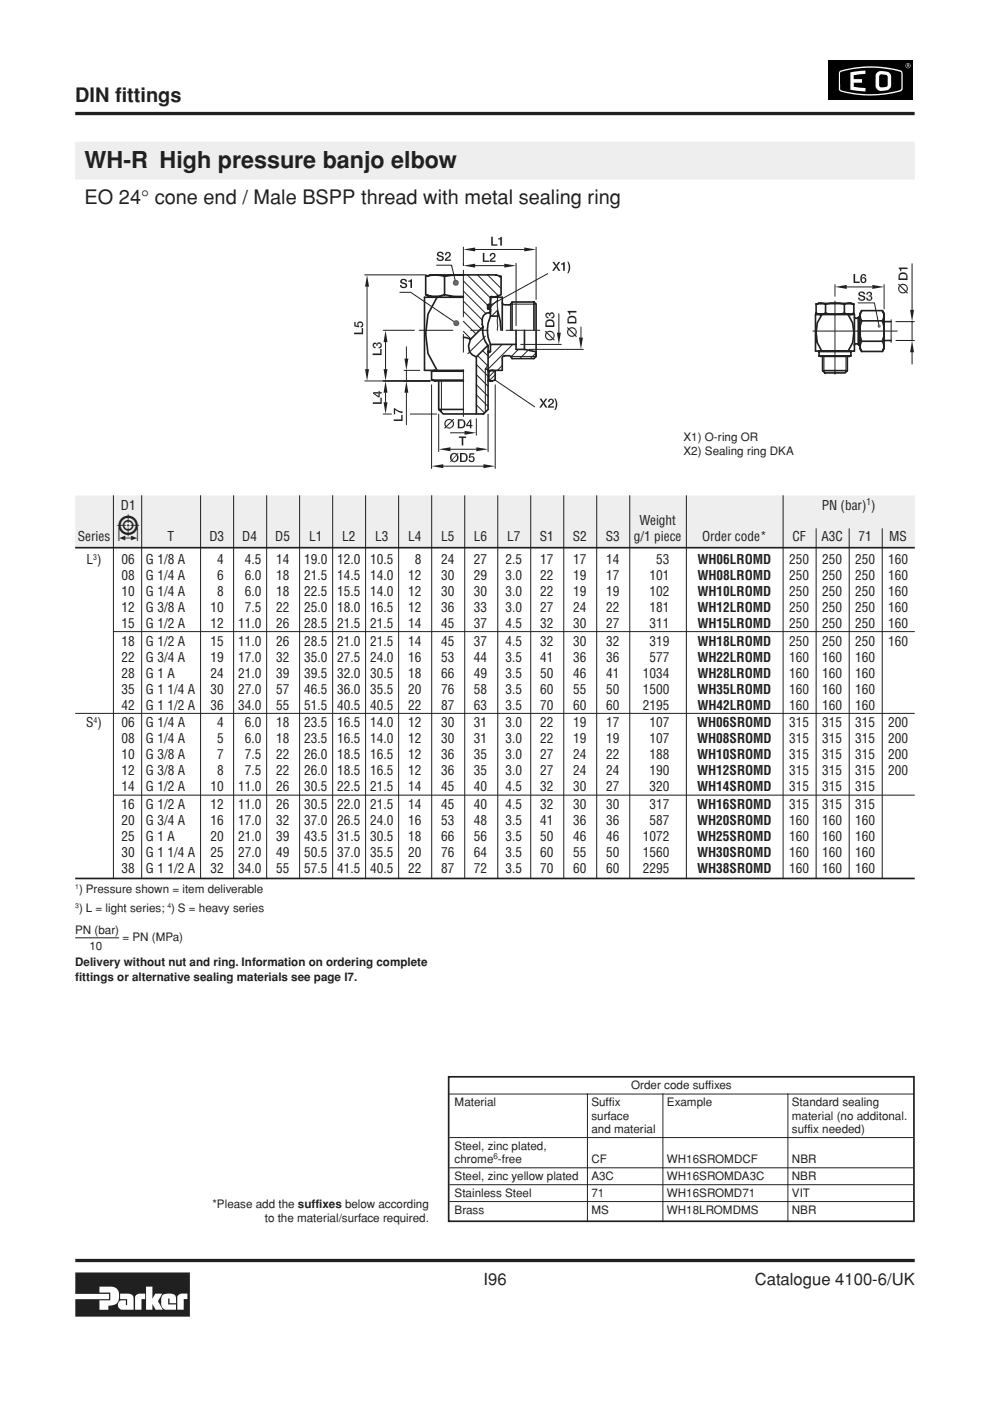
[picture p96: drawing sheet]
<svg xmlns="http://www.w3.org/2000/svg" width="210mm" height="297mm" viewBox="0 0 210 297" stroke-linecap="round" stroke-linejoin="round" font-family="sans-serif">
<defs><g id="words">
<text font-size="7.1" fill="#231f20" x="24.8" y="114.8">5</text>
<text font-size="4.9" fill="#231f20" x="17.9" y="35.6">WH-R High pressure banjo elbow</text>
<g font-size="4.2" fill="#231f20">
<text x="15.9" y="21.6">DIN fittings</text>
<text x="17.9" y="43.3">EO 24° cone end / Male BSPP thread with metal sealing ring</text>
</g>
<g font-size="3.5" fill="#231f20">
<text x="102.5" y="272.4">I96</text>
<text x="160" y="272.4">Catalogue 4100-6/UK</text>
</g>
<g font-size="2.8" fill="#231f20">
<text x="25.6" y="108">D1</text>
<text x="135.6" y="111.4">Weight</text>
<text x="174.2" y="108">PN (bar) )</text>
<text x="16.5" y="114.8">Series</text>
<text x="18.4" y="119.6">L )</text>
<text x="25.8" y="119.6">06</text>
<text x="30.9" y="119.6">G 1/8 A</text>
<text x="35.5" y="114.8">T</text>
<text x="44.4" y="114.8">D3</text>
<text x="46" y="119.6">4</text>
<text x="51.4" y="114.8">D4</text>
<text x="51.9" y="119.6">4.5</text>
<text x="58.4" y="114.8">D5</text>
<text x="58.5" y="119.6">14</text>
<text x="64.5" y="119.6">19.0</text>
<text x="65.5" y="114.8">L1</text>
<text x="71.5" y="119.6">12.0</text>
<text x="72.5" y="114.8">L2</text>
<text x="78.5" y="119.6">10.5</text>
<text x="79.5" y="114.8">L3</text>
<text x="86.5" y="114.8">L4</text>
<text x="88" y="119.6">8</text>
<text x="93.5" y="119.6">24</text>
<text x="93.5" y="114.8">L5</text>
<text x="100.4" y="119.6">27</text>
<text x="100.4" y="114.8">L6</text>
<text x="107.2" y="119.6">2.5</text>
<text x="107.5" y="114.8">L7</text>
<text x="114.5" y="114.8">S1</text>
<text x="114.5" y="119.6">17</text>
<text x="121.4" y="114.8">S2</text>
<text x="121.5" y="119.6">17</text>
<text x="128.4" y="114.8">S3</text>
<text x="128.5" y="119.6">14</text>
<text x="134.4" y="114.8">g/1 piece</text>
<text x="139.1" y="119.6">53</text>
<text x="147.9" y="119.6">WH06LROMD</text>
<text x="148.8" y="114.8">Order code*</text>
<text x="167.3" y="119.6">250</text>
<text x="168" y="114.8">CF</text>
<text x="174.2" y="114.8">A3C</text>
<text x="174.3" y="119.6">250</text>
<text x="181.3" y="119.6">250</text>
<text x="182" y="114.8">71</text>
<text x="188.3" y="119.6">160</text>
<text x="188.6" y="114.8">MS</text>
<text x="25.8" y="123">08</text>
<text x="30.9" y="123">G 1/4 A</text>
<text x="46" y="123">6</text>
<text x="51.9" y="123">6.0</text>
<text x="58.5" y="123">18</text>
<text x="64.5" y="123">21.5</text>
<text x="71.5" y="123">14.5</text>
<text x="78.5" y="123">14.0</text>
<text x="86.5" y="123">12</text>
<text x="93.5" y="123">30</text>
<text x="100.4" y="123">29</text>
<text x="107.2" y="123">3.0</text>
<text x="114.5" y="123">22</text>
<text x="121.5" y="123">19</text>
<text x="128.5" y="123">17</text>
<text x="137.7" y="123">101</text>
<text x="147.9" y="123">WH08LROMD</text>
<text x="167.3" y="123">250</text>
<text x="174.3" y="123">250</text>
<text x="181.3" y="123">250</text>
<text x="188.3" y="123">160</text>
<text x="25.8" y="126.3">10</text>
<text x="25.8" y="129.7">12</text>
<text x="30.9" y="126.3">G 1/4 A</text>
<text x="30.9" y="129.7">G 3/8 A</text>
<text x="44.6" y="129.7">10</text>
<text x="46" y="126.3">8</text>
<text x="51.9" y="126.3">6.0</text>
<text x="51.9" y="129.7">7.5</text>
<text x="58.5" y="126.3">18</text>
<text x="58.5" y="129.7">22</text>
<text x="64.5" y="126.3">22.5</text>
<text x="64.5" y="129.7">25.0</text>
<text x="71.5" y="126.3">15.5</text>
<text x="71.5" y="129.7">18.0</text>
<text x="78.5" y="126.3">14.0</text>
<text x="78.5" y="129.7">16.5</text>
<text x="86.5" y="126.3">12</text>
<text x="86.5" y="129.7">12</text>
<text x="93.5" y="126.3">30</text>
<text x="93.5" y="129.7">36</text>
<text x="100.4" y="126.3">30</text>
<text x="100.4" y="129.7">33</text>
<text x="107.2" y="126.3">3.0</text>
<text x="107.2" y="129.7">3.0</text>
<text x="114.5" y="126.3">22</text>
<text x="114.5" y="129.7">27</text>
<text x="121.5" y="126.3">19</text>
<text x="121.5" y="129.7">24</text>
<text x="128.5" y="126.3">19</text>
<text x="128.5" y="129.7">22</text>
<text x="137.7" y="126.3">102</text>
<text x="137.7" y="129.7">181</text>
<text x="147.9" y="126.3">WH10LROMD</text>
<text x="147.9" y="129.7">WH12LROMD</text>
<text x="167.3" y="126.3">250</text>
<text x="167.3" y="129.7">250</text>
<text x="174.3" y="126.3">250</text>
<text x="174.3" y="129.7">250</text>
<text x="181.3" y="126.3">250</text>
<text x="181.3" y="129.7">250</text>
<text x="188.3" y="126.3">160</text>
<text x="188.3" y="129.7">160</text>
<text x="25.8" y="133.1">15</text>
<text x="25.8" y="136.9">18</text>
<text x="30.9" y="133.1">G 1/2 A</text>
<text x="30.9" y="136.9">G 1/2 A</text>
<text x="44.6" y="133.1">12</text>
<text x="44.6" y="136.9">15</text>
<text x="50.5" y="133.1">11.0</text>
<text x="50.5" y="136.9">11.0</text>
<text x="58.5" y="133.1">26</text>
<text x="58.5" y="136.9">26</text>
<text x="64.5" y="133.1">28.5</text>
<text x="64.5" y="136.9">28.5</text>
<text x="71.5" y="133.1">21.5</text>
<text x="71.5" y="136.9">21.0</text>
<text x="78.5" y="133.1">21.5</text>
<text x="78.5" y="136.9">21.5</text>
<text x="86.5" y="133.1">14</text>
<text x="86.5" y="136.9">14</text>
<text x="93.5" y="133.1">45</text>
<text x="93.5" y="136.9">45</text>
<text x="100.4" y="133.1">37</text>
<text x="100.4" y="136.9">37</text>
<text x="107.2" y="133.1">4.5</text>
<text x="107.2" y="136.9">4.5</text>
<text x="114.5" y="133.1">32</text>
<text x="114.5" y="136.9">32</text>
<text x="121.5" y="133.1">30</text>
<text x="121.5" y="136.9">30</text>
<text x="128.5" y="133.1">27</text>
<text x="128.5" y="136.9">32</text>
<text x="137.7" y="133.1">311</text>
<text x="137.7" y="136.9">319</text>
<text x="147.9" y="133.1">WH15LROMD</text>
<text x="147.9" y="136.9">WH18LROMD</text>
<text x="167.3" y="133.1">250</text>
<text x="167.3" y="136.9">250</text>
<text x="174.3" y="133.1">250</text>
<text x="174.3" y="136.9">250</text>
<text x="181.3" y="133.1">250</text>
<text x="181.3" y="136.9">250</text>
<text x="188.3" y="133.1">160</text>
<text x="188.3" y="136.9">160</text>
<text x="25.8" y="140.3">22</text>
<text x="25.8" y="143.7">28</text>
<text x="30.9" y="140.3">G 3/4 A</text>
<text x="30.9" y="143.7">G 1 A</text>
<text x="44.6" y="140.3">19</text>
<text x="44.6" y="143.7">24</text>
<text x="50.5" y="140.3">17.0</text>
<text x="50.5" y="143.7">21.0</text>
<text x="58.5" y="140.3">32</text>
<text x="58.5" y="143.7">39</text>
<text x="64.5" y="140.3">35.0</text>
<text x="64.5" y="143.7">39.5</text>
<text x="71.5" y="140.3">27.5</text>
<text x="71.5" y="143.7">32.0</text>
<text x="78.5" y="140.3">24.0</text>
<text x="78.5" y="143.7">30.5</text>
<text x="86.5" y="140.3">16</text>
<text x="86.5" y="143.7">18</text>
<text x="93.5" y="140.3">53</text>
<text x="93.5" y="143.7">66</text>
<text x="100.4" y="140.3">44</text>
<text x="100.4" y="143.7">49</text>
<text x="107.2" y="140.3">3.5</text>
<text x="107.2" y="143.7">3.5</text>
<text x="114.5" y="140.3">41</text>
<text x="114.5" y="143.7">50</text>
<text x="121.5" y="140.3">36</text>
<text x="121.5" y="143.7">46</text>
<text x="128.5" y="140.3">36</text>
<text x="128.5" y="143.7">41</text>
<text x="136.3" y="143.7">1034</text>
<text x="137.7" y="140.3">577</text>
<text x="147.9" y="140.3">WH22LROMD</text>
<text x="147.9" y="143.7">WH28LROMD</text>
<text x="167.3" y="140.3">160</text>
<text x="167.3" y="143.7">160</text>
<text x="174.3" y="140.3">160</text>
<text x="174.3" y="143.7">160</text>
<text x="181.3" y="140.3">160</text>
<text x="181.3" y="143.7">160</text>
<text x="25.8" y="147.1">35</text>
<text x="30.9" y="147.1">G 1 1/4 A</text>
<text x="44.6" y="147.1">30</text>
<text x="50.5" y="147.1">27.0</text>
<text x="58.5" y="147.1">57</text>
<text x="64.5" y="147.1">46.5</text>
<text x="71.5" y="147.1">36.0</text>
<text x="78.5" y="147.1">35.5</text>
<text x="86.5" y="147.1">20</text>
<text x="93.5" y="147.1">76</text>
<text x="100.4" y="147.1">58</text>
<text x="107.2" y="147.1">3.5</text>
<text x="114.5" y="147.1">60</text>
<text x="121.5" y="147.1">55</text>
<text x="128.5" y="147.1">50</text>
<text x="136.3" y="147.1">1500</text>
<text x="147.9" y="147.1">WH35LROMD</text>
<text x="167.3" y="147.1">160</text>
<text x="174.3" y="147.1">160</text>
<text x="181.3" y="147.1">160</text>
<text x="18.3" y="154.2">S )</text>
<text x="25.8" y="150.4">42</text>
<text x="25.8" y="154.2">06</text>
<text x="30.9" y="150.4">G 1 1/2 A</text>
<text x="30.9" y="154.2">G 1/4 A</text>
<text x="44.6" y="150.4">36</text>
<text x="46" y="154.2">4</text>
<text x="50.5" y="150.4">34.0</text>
<text x="51.9" y="154.2">6.0</text>
<text x="58.5" y="154.2">18</text>
<text x="58.5" y="150.4">55</text>
<text x="64.5" y="154.2">23.5</text>
<text x="64.5" y="150.4">51.5</text>
<text x="71.5" y="154.2">16.5</text>
<text x="71.5" y="150.4">40.5</text>
<text x="78.5" y="154.2">14.0</text>
<text x="78.5" y="150.4">40.5</text>
<text x="86.5" y="154.2">12</text>
<text x="86.5" y="150.4">22</text>
<text x="93.5" y="154.2">30</text>
<text x="93.5" y="150.4">87</text>
<text x="100.4" y="154.2">31</text>
<text x="100.4" y="150.4">63</text>
<text x="107.2" y="154.2">3.0</text>
<text x="107.2" y="150.4">3.5</text>
<text x="114.5" y="154.2">22</text>
<text x="114.5" y="150.4">70</text>
<text x="121.5" y="154.2">19</text>
<text x="121.5" y="150.4">60</text>
<text x="128.5" y="154.2">17</text>
<text x="128.5" y="150.4">60</text>
<text x="136.3" y="150.4">2195</text>
<text x="137.7" y="154.2">107</text>
<text x="147.8" y="154.2">WH06SROMD</text>
<text x="147.9" y="150.4">WH42LROMD</text>
<text x="167.3" y="150.4">160</text>
<text x="167.3" y="154.2">315</text>
<text x="174.3" y="150.4">160</text>
<text x="174.3" y="154.2">315</text>
<text x="181.3" y="150.4">160</text>
<text x="181.3" y="154.2">315</text>
<text x="188.3" y="154.2">200</text>
<text x="25.8" y="157.6">08</text>
<text x="25.8" y="161">10</text>
<text x="30.9" y="157.6">G 1/4 A</text>
<text x="30.9" y="161">G 3/8 A</text>
<text x="46" y="157.6">5</text>
<text x="46" y="161">7</text>
<text x="51.9" y="157.6">6.0</text>
<text x="51.9" y="161">7.5</text>
<text x="58.5" y="157.6">18</text>
<text x="58.5" y="161">22</text>
<text x="64.5" y="157.6">23.5</text>
<text x="64.5" y="161">26.0</text>
<text x="71.5" y="157.6">16.5</text>
<text x="71.5" y="161">18.5</text>
<text x="78.5" y="157.6">14.0</text>
<text x="78.5" y="161">16.5</text>
<text x="86.5" y="157.6">12</text>
<text x="86.5" y="161">12</text>
<text x="93.5" y="157.6">30</text>
<text x="93.5" y="161">36</text>
<text x="100.4" y="157.6">31</text>
<text x="100.4" y="161">35</text>
<text x="107.2" y="157.6">3.0</text>
<text x="107.2" y="161">3.0</text>
<text x="114.5" y="157.6">22</text>
<text x="114.5" y="161">27</text>
<text x="121.5" y="157.6">19</text>
<text x="121.5" y="161">24</text>
<text x="128.5" y="157.6">19</text>
<text x="128.5" y="161">22</text>
<text x="137.7" y="157.6">107</text>
<text x="137.7" y="161">188</text>
<text x="147.8" y="157.6">WH08SROMD</text>
<text x="147.8" y="161">WH10SROMD</text>
<text x="167.3" y="157.6">315</text>
<text x="167.3" y="161">315</text>
<text x="174.3" y="157.6">315</text>
<text x="174.3" y="161">315</text>
<text x="181.3" y="157.6">315</text>
<text x="181.3" y="161">315</text>
<text x="188.3" y="157.6">200</text>
<text x="188.3" y="161">200</text>
<text x="25.8" y="164.4">12</text>
<text x="25.8" y="167.8">14</text>
<text x="30.9" y="164.4">G 3/8 A</text>
<text x="30.9" y="167.8">G 1/2 A</text>
<text x="44.6" y="167.8">10</text>
<text x="46" y="164.4">8</text>
<text x="50.5" y="167.8">11.0</text>
<text x="51.9" y="164.4">7.5</text>
<text x="58.5" y="164.4">22</text>
<text x="58.5" y="167.8">26</text>
<text x="64.5" y="164.4">26.0</text>
<text x="64.5" y="167.8">30.5</text>
<text x="71.5" y="164.4">18.5</text>
<text x="71.5" y="167.8">22.5</text>
<text x="78.5" y="164.4">16.5</text>
<text x="78.5" y="167.8">21.5</text>
<text x="86.5" y="164.4">12</text>
<text x="86.5" y="167.8">14</text>
<text x="93.5" y="164.4">36</text>
<text x="93.5" y="167.8">45</text>
<text x="100.4" y="164.4">35</text>
<text x="100.4" y="167.8">40</text>
<text x="107.2" y="164.4">3.0</text>
<text x="107.2" y="167.8">4.5</text>
<text x="114.5" y="164.4">27</text>
<text x="114.5" y="167.8">32</text>
<text x="121.5" y="164.4">24</text>
<text x="121.5" y="167.8">30</text>
<text x="128.5" y="164.4">24</text>
<text x="128.5" y="167.8">27</text>
<text x="137.7" y="164.4">190</text>
<text x="137.7" y="167.8">320</text>
<text x="147.8" y="164.4">WH12SROMD</text>
<text x="147.8" y="167.8">WH14SROMD</text>
<text x="167.3" y="164.4">315</text>
<text x="167.3" y="167.8">315</text>
<text x="174.3" y="164.4">315</text>
<text x="174.3" y="167.8">315</text>
<text x="181.3" y="164.4">315</text>
<text x="181.3" y="167.8">315</text>
<text x="188.3" y="164.4">200</text>
<text x="25.8" y="171.6">16</text>
<text x="30.9" y="171.6">G 1/2 A</text>
<text x="44.6" y="171.6">12</text>
<text x="50.5" y="171.6">11.0</text>
<text x="58.5" y="171.6">26</text>
<text x="64.5" y="171.6">30.5</text>
<text x="71.5" y="171.6">22.0</text>
<text x="78.5" y="171.6">21.5</text>
<text x="86.5" y="171.6">14</text>
<text x="93.5" y="171.6">45</text>
<text x="100.4" y="171.6">40</text>
<text x="107.2" y="171.6">4.5</text>
<text x="114.5" y="171.6">32</text>
<text x="121.5" y="171.6">30</text>
<text x="128.5" y="171.6">30</text>
<text x="137.7" y="171.6">317</text>
<text x="147.8" y="171.6">WH16SROMD</text>
<text x="167.3" y="171.6">315</text>
<text x="174.3" y="171.6">315</text>
<text x="181.3" y="171.6">315</text>
<text x="25.8" y="175">20</text>
<text x="25.8" y="178.3">25</text>
<text x="30.9" y="175">G 3/4 A</text>
<text x="30.9" y="178.3">G 1 A</text>
<text x="44.6" y="175">16</text>
<text x="44.6" y="178.3">20</text>
<text x="50.5" y="175">17.0</text>
<text x="50.5" y="178.3">21.0</text>
<text x="58.5" y="175">32</text>
<text x="58.5" y="178.3">39</text>
<text x="64.5" y="175">37.0</text>
<text x="64.5" y="178.3">43.5</text>
<text x="71.5" y="175">26.5</text>
<text x="71.5" y="178.3">31.5</text>
<text x="78.5" y="175">24.0</text>
<text x="78.5" y="178.3">30.5</text>
<text x="86.5" y="175">16</text>
<text x="86.5" y="178.3">18</text>
<text x="93.5" y="175">53</text>
<text x="93.5" y="178.3">66</text>
<text x="100.4" y="175">48</text>
<text x="100.4" y="178.3">56</text>
<text x="107.2" y="175">3.5</text>
<text x="107.2" y="178.3">3.5</text>
<text x="114.5" y="175">41</text>
<text x="114.5" y="178.3">50</text>
<text x="121.5" y="175">36</text>
<text x="121.5" y="178.3">46</text>
<text x="128.5" y="175">36</text>
<text x="128.5" y="178.3">46</text>
<text x="136.3" y="178.3">1072</text>
<text x="137.7" y="175">587</text>
<text x="147.8" y="175">WH20SROMD</text>
<text x="147.8" y="178.3">WH25SROMD</text>
<text x="167.3" y="175">160</text>
<text x="167.3" y="178.3">160</text>
<text x="174.3" y="175">160</text>
<text x="174.3" y="178.3">160</text>
<text x="181.3" y="175">160</text>
<text x="181.3" y="178.3">160</text>
<text x="25.8" y="181.7">30</text>
<text x="25.8" y="185.1">38</text>
<text x="30.9" y="181.7">G 1 1/4 A</text>
<text x="30.9" y="185.1">G 1 1/2 A</text>
<text x="44.6" y="181.7">25</text>
<text x="44.6" y="185.1">32</text>
<text x="50.5" y="181.7">27.0</text>
<text x="50.5" y="185.1">34.0</text>
<text x="58.5" y="181.7">49</text>
<text x="58.5" y="185.1">55</text>
<text x="64.5" y="181.7">50.5</text>
<text x="64.5" y="185.1">57.5</text>
<text x="71.5" y="181.7">37.0</text>
<text x="71.5" y="185.1">41.5</text>
<text x="78.5" y="181.7">35.5</text>
<text x="78.5" y="185.1">40.5</text>
<text x="86.5" y="181.7">20</text>
<text x="86.5" y="185.1">22</text>
<text x="93.5" y="181.7">76</text>
<text x="93.5" y="185.1">87</text>
<text x="100.4" y="181.7">64</text>
<text x="100.4" y="185.1">72</text>
<text x="107.2" y="181.7">3.5</text>
<text x="107.2" y="185.1">3.5</text>
<text x="114.5" y="181.7">60</text>
<text x="114.5" y="185.1">70</text>
<text x="121.5" y="181.7">55</text>
<text x="121.5" y="185.1">60</text>
<text x="128.5" y="181.7">50</text>
<text x="128.5" y="185.1">60</text>
<text x="136.3" y="181.7">1560</text>
<text x="136.3" y="185.1">2295</text>
<text x="147.8" y="181.7">WH30SROMD</text>
<text x="147.8" y="185.1">WH38SROMD</text>
<text x="167.3" y="181.7">160</text>
<text x="167.3" y="185.1">160</text>
<text x="174.3" y="181.7">160</text>
<text x="174.3" y="185.1">160</text>
<text x="181.3" y="181.7">160</text>
<text x="181.3" y="185.1">160</text>
</g>
<g font-size="2.5" fill="#231f20">
<text x="144.9" y="93.5">X1) O-ring OR</text>
<text x="144.9" y="96.5">X2) Sealing ring DKA</text>
<text x="16.8" y="189.4">) Pressure shown = item deliverable</text>
<text x="15.9" y="197.9">PN (bar)</text>
<text x="16.8" y="193.4">) L = light series; ) S = heavy series</text>
<text x="18.9" y="201.4">10</text>
<text x="26" y="199.4">= PN (MPa)</text>
<text x="15.9" y="204.9">Delivery without nut and ring. Information on ordering complete</text>
<text x="15.9" y="207.9">fittings or alternative sealing materials see page I7.</text>
<text x="133.8" y="231">Order code suffixes</text>
<text x="96.4" y="234.5">Material</text>
<text x="125.4" y="234.5">Suffix</text>
<text x="125.4" y="237.4">surface</text>
<text x="141.4" y="234.5">Example</text>
<text x="167.9" y="234.5">Standard sealing</text>
<text x="167.9" y="237.4">material (no additonal.</text>
<text x="96.4" y="243.8">Steel, zinc plated,</text>
<text x="125.4" y="240.2">and material</text>
<text x="167.9" y="240.2">suffix needed)</text>
<text x="96.4" y="246.6">chrome -free</text>
<text x="96.4" y="250.2">Steel, zinc yellow plated</text>
<text x="125.4" y="250.2">A3C</text>
<text x="125.4" y="246.6">CF</text>
<text x="141.4" y="246.6">WH16SROMDCF</text>
<text x="141.4" y="250.2">WH16SROMDA3C</text>
<text x="167.9" y="250.2">NBR</text>
<text x="167.9" y="246.6">NBR</text>
<text x="45" y="256.1">*Please add the suffixes below according</text>
<text x="96.4" y="253.8">Stainless Steel</text>
<text x="96.4" y="257.3">Brass</text>
<text x="125.4" y="257.3">MS</text>
<text x="125.4" y="253.8">71</text>
<text x="141.4" y="253.8">WH16SROMD71</text>
<text x="141.4" y="257.3">WH18LROMDMS</text>
<text x="167.9" y="257.3">NBR</text>
<text x="167.9" y="253.8">VIT</text>
<text x="56.1" y="259.1">to the material/surface required.</text>
</g>
<text font-size="2" fill="#231f20" x="183.7" y="107.1">1</text>
<g font-size="1.7" fill="#231f20">
<text x="19.8" y="118.6">3</text>
<text x="19.8" y="153.3">4</text>
<text x="104.6" y="245.8">6</text>
</g>
<g font-size="1.4" fill="#231f20">
<text x="15.9" y="188.6">1</text>
<text x="15.9" y="192.6">3</text>
<text x="35.5" y="192.6">4</text>
</g>
</g></defs>
<path d="M-.1 11.1h1.1" fill="none" stroke="#000" stroke-width=".21"/>
<path d="M0 9.6h3v3h-3z" fill="#fff"/>
<path d="M-.1 285.9h1.1" fill="none" stroke="#000" stroke-width=".21"/>
<g fill="#fff">
<path d="M0 284.5h4v3h-4z"/>
<path d="M0 288.5h5.9v7h-5.9z"/>
</g>
<path d="M175.7 12.9h17.9v8.3h-17.9z" fill="#000"/>
<circle cx="192.5" cy="13.9" r=".54" fill="#fff"/>
<circle cx="192.5" cy="13.9" r=".46" fill="#000"/>
<path d="M192.3 13.7l.5 .1v.4l-.4-.2-.1 .2z" fill="#fff"/>
<path d="M192.4 13.8l.3 .1h-.3z" fill="#000"/>
<path d="M178.1 15.1a21.9 21.9 0 0 1 13.1 0l.2 .7-.1 3.3a6.5 6.5 0 0 1-3.5 .9 20.9 20.9 0 0 1-9.8-.8l-.1-.3v-3.5z" fill="#fff"/>
<path d="M178.2 15.3a22 22 0 0 1 12.8 0l.1 .3-.1 3.3a19.8 19.8 0 0 1-8.9 .9h-.6a7.4 7.4 0 0 1-3.4-.9z" fill="#000"/>
<g fill="#fff">
<path d="M180.3 15.3l3.2-.3v.7l-2.5 .3v.8h1.8v.7h-1.8v.9l2.5 .3v.7l-3.2-.4z"/>
<path d="M185.9 15.5a2.43 2.43 0 0 1 2.9 .2l.1 .5-.1 2.4a2.34 2.34 0 0 1-2.9 .2l-.3-.5v-2.3z"/>
</g>
<path d="M186.5 15.9l.5-.1a1 1 0 0 1 1.2 .5v1.7a1.21 1.21 0 0 1-1.6 .4l-.2-.3z" fill="#000"/>
<path d="M16 269.8h24.3v9.4h-24.3v-3.8h7.1v-1.1h-7.1z" fill="#231f20"/>
<g fill="#fff">
<path d="M21.1 272.8h1.9a1.81 1.81 0 0 1 2.3 2.1 1.85 1.85 0 0 1-2.3 1.9v.9h-1.9v-2h2.3v-1.7h-2.3z"/>
<path d="M31 272.8h1.3v2.6l.6-1.1h1.5l-.9 1.6 1 1.8h-1.5l-.7-1.2v1.2h-1.3z"/>
<path d="M34.4 274.6a2.3 2.3 0 0 1 2.8 .2l.1 1.5h-1.4v-1h-.2v1.3h1.6v1.1l-2.5-.1a2.51 2.51 0 0 1-.4-3z"/>
<path d="M28.8 274.7l.8-.4h1.2v1.1h-.8v2.3h-1.4v-2.7z"/>
<path d="M25.5 274.3a3.5 3.5 0 0 1 2.7 .5l.1 2.9h-2.5a1.07 1.07 0 0 1-.7-1.4 1.07 1.07 0 0 1 1.4-.6h.2v1h.3v-1.3h-1.5z"/>
<path d="M37.7 274.7l.8-.4h1.2v1.1h-.7l-.1 2.3h-1.3v-2.7z"/>
</g>
<path d="M15.9 24.1h178M16 267.3h178" fill="none" stroke="#231f20" stroke-width=".7" stroke-linecap="butt"/>
<path d="M182.7 74.5h4.4M182.7 72.4h4.4M182.7 68h4.4M182.7 65.9h4.4" fill="none" stroke="#231f20" stroke-width=".35"/>
<path d="M172.3 70.2h17.9M181.9 64.2h3.5l.6 3.2" fill="none" stroke="#231f20" stroke-width=".21"/>
<g fill="#231f20">
<path d="M186.4 69.2h.3z"/>
<path d="M186.4 69.2l.3-.1z"/>
<path d="M186.4 69.2l.2-.3z"/>
<path d="M186.6 68.9l-.2 .3z"/>
<path d="M186.5 68.9l-.1 .3z"/>
<path d="M186.4 68.8v.4z"/>
<path d="M186.3 68.9l.1 .3z"/>
<path d="M186.2 68.9l.2 .3z"/>
<path d="M186.1 69l.3 .2z"/>
<path d="M186.1 69.1l.3 .1z"/>
<path d="M186.1 69.2h.3z"/>
<path d="M186.1 69.3l.3-.1z"/>
<path d="M186.4 69.2l-.2 .2z"/>
<path d="M186.4 69.2l-.1 .3z"/>
<path d="M186.4 69.2l.1 .3z"/>
<path d="M186.4 69.2l.2 .2z"/>
<path d="M186.4 69.2l.3 .1z"/>
</g>
<path d="M186 67.4l.3 1.5" fill="none" stroke="#231f20" stroke-width=".21"/>
<g fill="#231f20">
<path d="M181.9 63.1h.4l.1 .3 .3 .1h-.6z" fill-rule="evenodd"/>
<path d="M182.1 62.1h.6a.25 .25 0 0 0-.4 .1 .25 .25 0 0 0 .3 .4l.3 .1a.55 .55 0 0 1 .6 .5 .55 .55 0 0 1-.6 .6h-.5l-.3-.3h.6a.32 .32 0 0 0 .4-.3 .32 .32 0 0 0-.4-.3 .57 .57 0 0 1-.6-.2 .57 .57 0 0 1 0-.6z" fill-rule="evenodd"/>
<path d="M182.1 62l.2-.1a.72 .72 0 0 1 1.1 .5h-.3l-.2-.3z" fill-rule="evenodd"/>
<path d="M183.6 63.1h.3l.3 .4h.6a.67 .67 0 0 1-.7 .3 .67 .67 0 0 1-.5-.7z" fill-rule="evenodd"/>
<path d="M184.2 62.9h.6l.2 .2-.2 .4h-.5a.33 .33 0 0 0 .4-.3 .33 .33 0 0 0-.5-.3z" fill-rule="evenodd"/>
<path d="M184.2 62.6l.6 .1h-.2l.2 .2h-.6z" fill-rule="evenodd"/>
<path d="M183.8 62.1h.5l-.2 .1-.1 .3h-.3z" fill-rule="evenodd"/>
<path d="M183.9 62l.3-.2a.51 .51 0 0 1 .6 .2 .51 .51 0 0 1 0 .7l-.6-.1a.28 .28 0 0 0 .4-.2 .28 .28 0 0 0-.3-.3h-.5z" fill-rule="evenodd"/>
</g>
<path d="M177 60.3v2.5M179.5 60.8h5.5M187.5 60.3v5.2" fill="none" stroke="#231f20" stroke-width=".21"/>
<g fill="#231f20">
<path d="M185 60.4l2.5 .4-2.5 .5z"/>
<path d="M177 60.8l2.5-.4v.9z"/>
<path d="M181 58.1h.3v1.6h1v.3h-1.3z" fill-rule="evenodd"/>
<path d="M182.4 59h.7a.39 .39 0 0 0-.4 .4 .39 .39 0 0 0 .4 .4h.5l-.2 .1a.68 .68 0 0 1-.7 0 .68 .68 0 0 1-.3-.7z" fill-rule="evenodd"/>
<path d="M182.4 59h.3a.59 .59 0 0 1 .8-.1 .59 .59 0 0 1 .1 .9h-.5a.39 .39 0 0 0 .3-.4 .39 .39 0 0 0-.3-.4z" fill-rule="evenodd"/>
<path d="M182.6 58.3h.5l-.3 .2-.1 .5h-.3z" fill-rule="evenodd"/>
<path d="M182.7 58.2a.58 .58 0 0 1 .6-.1 .58 .58 0 0 1 .4 .5z" fill-rule="evenodd"/>
</g>
<g fill="none" stroke="#231f20" stroke-width=".35">
<path d="M172.9 66.7h8.3v7.7h-8.3zM173 66.4a2.81 2.81 0 0 0 2 0M173 64.5l1-.2 1 .2M173 64.5v1.9M173 66.4l.8 .3M173 64.5l.6-.2h6.9l.5 .2M173.7 74.5v1h6.7M173.7 74.5h6.7M174 74.4l-.3 .1M174.2 66.7a6.8 6.8 0 0 0 0 7.7M174.4 78.6h5.3l-.5 .5h-4.3zM174.4 75.6v3"/>
<path d="M175 66.4a11 11 0 0 0 4 0M175 64.5l1-.2 3 .2M175 64.5v1.9M179 66.4a2.81 2.81 0 0 0 2 0M179 64.5l1-.2 1 .2M179 64.5v1.9M179.7 75.6v3M179.8 66.7a6.8 6.8 0 0 1 0 7.7M180.1 74.4l.3 .1M180.4 74.5v1l-.3 .1-6.4-.1M181 64.5v1.9M181 66.4l-.7 .3"/>
<path d="M181.2 73.2l.1-.3h.5l.3 .3h.2M182.1 67.2l-.3 .3h-.5l-.1-.3M182.1 67.2v6M182.1 67.2h.2M182.7 65.9a1.91 1.91 0 0 0 0 2.1 7.1 7.1 0 0 0 0 4.4 1.91 1.91 0 0 0 0 2.1l-.4-.6v-7.4zM187.1 72.4l.3-1.1v-1.1l.1 3.7"/>
</g>
<path d="M193.4 55.9v9.8M174.7 75.6v3.3M177 63.8v15.5M179.4 75.6v3.3M181.9 73h.4M182.3 67.4h-.4v5.5M188.9 67.8v4.8M189.9 72.2h4M189.9 68.2h4M193.4 68.2v4M193.4 74.7v2.5" fill="none" stroke="#231f20" stroke-width=".21"/>
<g fill="#231f20">
<path d="M193.4 72.2l.4 2.5h-.8z"/>
<path d="M193 65.7h.8l-.4 2.5z"/>
<path d="M192.3 60.5l.2 .7-.2 .6z" fill-rule="evenodd"/>
<path d="M190.9 60.3l.5-.1h.5l.4 .3-.1 .7v-.4a.77 .77 0 0 0-1.2-.2z" fill-rule="evenodd"/>
<path d="M190.7 61.2l.1 .3a.78 .78 0 0 0 1.1 .3l.1 .3a1.01 1.01 0 0 1-1.3-.3z" fill-rule="evenodd"/>
<path d="M190.7 60.6v1.2l-.3-.6z" fill-rule="evenodd"/>
<path d="M190.4 60.3l.2-.1 .2 .2 .1-.1 .1 .3 1.1 1.1 .2-1.2v1.3l.2 .3-.1 .2-.3-.3-.1 .1-.1-.3-1.1-1.1-.1 1.1v-1.2z" fill-rule="evenodd"/>
<path d="M190.8 58l.6-.3 .6 .1 .2 .2-.1 1v-.3a.55 .55 0 0 0-.5-.6h-.2a.55 .55 0 0 0-.6 .6z" fill-rule="evenodd"/>
<path d="M190.7 58l.1 1h1.3l.1-1 .2 .4v1h-1.9v-1z" fill-rule="evenodd"/>
<path d="M190.6 56.7h1.8v.3h-1.3v.5h-.2z" fill-rule="evenodd"/>
</g>
<path d="M90 63v15.5M90.3 70.8l.4 4.1 2 3.6M99.7 72l2.7-2.7a4.8 4.8 0 0 0 1 3.9M104 67a7 7 0 0 0 0 6M187.1 72.4a1.91 1.91 0 0 1 0 2.1l.4-.6M187.1 65.9l.4 .6v3.7l-.1-1.1-.3-1.1a1.91 1.91 0 0 0 0-2.1zM187.5 72.2h1.4M187.5 68.2h1.4" fill="none" stroke="#231f20" stroke-width=".35"/>
<g fill="none" stroke="#231f20" stroke-width=".21">
<path d="M98.2 57.3v9.9M98.2 59.6l5.2 5.1M99.1 58.3l4.9 4.9M101.2 58.3l4.4 4.4M103.4 58.3l2.8 2.9M105.6 58.4l.6 .6M98.2 70.9v3.8M98.2 78.4v9.9M98.2 61.7l4.9 4.9M98.2 63.8l4 4M98.2 66l3.8 3.7M98.2 68.1l2.7 2.7"/>
<path d="M98.2 70.3l1.6 1.6M112.2 74.1h11.5M123.2 69.3v2.3"/>
</g>
<g fill="#231f20">
<path d="M122.8 71.6h.8l-.4 2.5z"/>
<path d="M122.1 69.8l.2 .6-.2 .6z" fill-rule="evenodd"/>
<path d="M120.7 69.5l.7-.1 .4 .1 .3 .3-.1 .5a.78 .78 0 0 0-1.2-.5z" fill-rule="evenodd"/>
<path d="M120.5 70.4v.3a.78 .78 0 0 0 1.2 .3l.1 .3-.2 .1-.8-.1-.3-.3z" fill-rule="evenodd"/>
<path d="M120.5 69.8v1.2l-.3-.6z" fill-rule="evenodd"/>
<path d="M120.2 69.5l.2-.1 .2 .2 .1-.1 .1 .3 1.1 1.1 .2-1.1v1.2l.2 .3-.1 .2-.3-.3-.1 .1-.1-.3-1.1-1.1-.1 1.1v-1.2z" fill-rule="evenodd"/>
<path d="M120.6 67.2l.6-.3 .6 .2 .2 .1-.1 1v-.3a.68 .68 0 0 0-.6-.6 .68 .68 0 0 0-.7 .6z" fill-rule="evenodd"/>
<path d="M120.5 67.3l.1 .9h1.3l.1-1 .2 .5v.9h-1.9v-1z" fill-rule="evenodd"/>
<path d="M120.4 65.9h1.8v.4h-1.3v.4h-.2z" fill-rule="evenodd"/>
</g>
<path d="M77.3 58.3h13.1M77.8 60.8v17.5M77.3 80.8h13.9" fill="none" stroke="#231f20" stroke-width=".21"/>
<g fill="#231f20">
<path d="M77.8 58.3l.4 2.5h-.8z"/>
<path d="M77.4 78.3h.8l-.4 2.5z"/>
<path d="M75.1 70.5h1.6v-.9h.3v1.3h-1.9z" fill-rule="evenodd"/>
<path d="M76.8 68.3l.2 .3v.5l-.5 .3v-.3l.3-.2z" fill-rule="evenodd"/>
<path d="M75.9 68.3l.4-.2 .5 .2v.5a.4 .4 0 0 0-.4-.3 .4 .4 0 0 0-.4 .3z" fill-rule="evenodd"/>
<path d="M75.9 68.3v.8l-.2-.3z" fill-rule="evenodd"/>
<path d="M75.1 68.2h.3v.8l.5 .1v-.8l.2 1.1-1-.2z" fill-rule="evenodd"/>
</g>
<path d="M109.4 70v3M111.2 70v4.1M113.7 64.5v10.1" fill="none" stroke="#231f20" stroke-width=".35"/>
<path d="M110.4 73h8.6M118.5 66.5v4" fill="none" stroke="#231f20" stroke-width=".21"/>
<g fill="#231f20">
<path d="M118.1 70.5h.8l-.4 2.5z"/>
<path d="M117.4 70.5l.2 .6-.2 .7z" fill-rule="evenodd"/>
<path d="M116.1 70.3a1.01 1.01 0 0 1 1.3 .2v.6l-.1-.3a.79 .79 0 0 0-1.2-.3z" fill-rule="evenodd"/>
<path d="M115.8 71.1l.4 .7 .5 .1 .3-.1 .1 .2-.2 .1a1 1 0 0 1-1.1-.3z" fill-rule="evenodd"/>
<path d="M115.8 70.5v1.3l-.2-.6z" fill-rule="evenodd"/>
<path d="M115.7 70.1l.2 .3 .2-.1v.2l1.1 1.1 .2-1.1v1.3l.2 .3-.1 .1-.3-.2h-.1l-.1-.2-1.1-1.1-.1 1.1v-1.3l-.3-.2z" fill-rule="evenodd"/>
<path d="M115.9 67.9a1.18 1.18 0 0 1 1.3 0l.1 1.1v-.4a.54 .54 0 0 0-.6-.6h-.2a.56 .56 0 0 0-.6 .7z" fill-rule="evenodd"/>
<path d="M115.9 67.9v1.1h1.4v-1.1l.2 .5v.9h-1.9l.1-1z" fill-rule="evenodd"/>
<path d="M117.3 66.3l.3 .4a.62 .62 0 0 1-.7 .8v-.3l.4-.2z" fill-rule="evenodd"/>
<path d="M116.7 66.3l.3-.1 .3 .1v.6a.33 .33 0 0 0-.3-.4 .33 .33 0 0 0-.3 .4z" fill-rule="evenodd"/>
<path d="M116.4 66.4l.1 .1 .2-.2v.7h-.3z" fill-rule="evenodd"/>
<path d="M115.9 66.9l.1 .2 .3 .1v.3l-.4-.1z" fill-rule="evenodd"/>
<path d="M115.8 66.4h.6v.5a.28 .28 0 0 0-.2-.3 .28 .28 0 0 0-.3 .3v.5l-.3-.4z" fill-rule="evenodd"/>
</g>
<path d="M81.2 70h6.7M81.7 72.5v5.8M81.2 80.8h10" fill="none" stroke="#231f20" stroke-width=".21"/>
<g fill="#231f20">
<path d="M81.7 70l.5 2.5h-.9z"/>
<path d="M81.3 78.3h.9l-.5 2.5z"/>
<path d="M79 75h1.6v-1h.3v1.3h-1.9z" fill-rule="evenodd"/>
<path d="M80.7 72.7l.1 .1a.67 .67 0 0 1 .1 .7 .67 .67 0 0 1-.6 .4v-.3l.4-.3z" fill-rule="evenodd"/>
<path d="M80 72.7l.3-.1 .4 .1v.5a.33 .33 0 0 0-.4-.3 .33 .33 0 0 0-.3 .4z" fill-rule="evenodd"/>
<path d="M79.8 72.8l.1 .1 .1-.2v.7h-.2z" fill-rule="evenodd"/>
<path d="M79.3 73.2l.1 .3h.2v.3l-.4-.1z" fill-rule="evenodd"/>
<path d="M79.2 72.7l.3-.1 .3 .2v.5a.28 .28 0 0 0-.2-.4 .28 .28 0 0 0-.3 .3l-.1 .5-.2-.4z" fill-rule="evenodd"/>
</g>
<path d="M95.5 91.8h3M101 88.8v3.5" fill="none" stroke="#231f20" stroke-width=".21"/>
<g fill="#231f20">
<path d="M98.5 91.3l2.5 .5-2.5 .4z"/>
<path d="M94.6 90.6h1.3l-.6 .3z" fill-rule="evenodd"/>
<path d="M95.9 89.4l.2-.1 .1 .3v.7l-.3 .3h-.7a.78 .78 0 0 0 .7-.4 .78 .78 0 0 0 0-.8z" fill-rule="evenodd"/>
<path d="M94.6 89l.6 .1h-.2a.78 .78 0 0 0-.4 1.2h-.3l-.1-.4 .1-.5z" fill-rule="evenodd"/>
<path d="M94.6 89l.6-.2 .7 .2z" fill-rule="evenodd"/>
<path d="M94.6 89h1.3l.2-.2 .2 .2-.3 .2 .1 .1-.2 .1-1.1 1.1 1.1 .1h-1.3l-.3 .3-.1-.2 .2-.2-.1-.2h.3l1.1-1.1z" fill-rule="evenodd"/>
<path d="M97.7 89.2l.8-.1 .2 .7-.2 .8-1.1-.1h.4a.68 .68 0 0 0 .6-.7 .68 .68 0 0 0-.7-.6z" fill-rule="evenodd"/>
<path d="M97.1 88.9h.9l.5 .2-1.1 .1v1.3l1.1 .1-.2 .1-1.2 .1z" fill-rule="evenodd"/>
<path d="M99.6 88.9h.3l-.8 1.2h1.1v.3h-.3v.4h-.3v-.4h-.8v-.3z" fill-rule="evenodd"/>
<path d="M99.9 88.9v1.2h-.8h.5v-.8z" fill-rule="evenodd"/>
</g>
<path d="M91.5 81.6v17.7M94 98.8h8.5M105 81.6v17.7" fill="none" stroke="#231f20" stroke-width=".21"/>
<g fill="#231f20">
<path d="M91.5 98.8l2.5-.4v.9z"/>
<path d="M102.5 98.4l2.5 .4-2.5 .5z"/>
<path d="M95.7 97.8h1.2a.91 .91 0 0 1-1.2 0z" fill-rule="evenodd"/>
<path d="M96.8 96.6h.3l.1 .8-.3 .3h-.6l.5-.3z" fill-rule="evenodd"/>
<path d="M95.6 96.3h.7a.75 .75 0 0 0-.5 1.1l-.3 .1-.1-.3z" fill-rule="evenodd"/>
<path d="M95.7 96.2l.6-.2 .6 .2z" fill-rule="evenodd"/>
<path d="M95.7 96.2l1.5-.1-.2 .2 .1 .3h-.3l-.9 1 1 .2-1.5 .1 .2-.2-.1-.2 .3-.1 .9-1z" fill-rule="evenodd"/>
<path d="M98.2 96.3h.7l.3 .6-.3 .8h-1h.3a.68 .68 0 0 0 .6-.7 .68 .68 0 0 0-.6-.7z" fill-rule="evenodd"/>
<path d="M97.5 96.1h1l.4 .2h-1v1.4h1l-.1 .1-1.3 .2z" fill-rule="evenodd"/>
<path d="M99.3 97.4h.3l.2 .3 .7 .1a.65 .65 0 0 1-.7 .2 .65 .65 0 0 1-.5-.6z" fill-rule="evenodd"/>
<path d="M100 96.9h.5l.1 .4-.1 .5-.5-.1a.4 .4 0 0 0 .3-.4 .4 .4 0 0 0-.3-.4z" fill-rule="evenodd"/>
<path d="M99.7 96.8l.4-.1 .4 .2z" fill-rule="evenodd"/>
<path d="M99.6 96.1h.9v.3h-.7l-.1 .4 .8 .1-1.1 .2z" fill-rule="evenodd"/>
</g>
<path d="M93 87.8v8M95.5 95.2h5.5M103.5 87.8v8" fill="none" stroke="#231f20" stroke-width=".21"/>
<g fill="#231f20">
<path d="M93 95.2l2.5-.4v.9z"/>
<path d="M101 94.8l2.5 .4-2.5 .5z"/>
<path d="M97.3 92.5h1.5v.3h-.6v1.6h-.3v-1.6h-.6z" fill-rule="evenodd"/>
</g>
<g fill="none" stroke="#231f20" stroke-width=".21">
<path d="M101 77.3l2.5 2.5M101 79.4l2.5 2.5M101.3 75.4l2.2 2.2M102.3 74.3l1.2 1.2M102.9 78.3v9.1M103.4 73.3l.1 .1M104.2 73l-.2 .3M106.5 73l-3 3M106.5 77.5l-1 1M108.7 73l-5.2 5.3M109.9 74.1l-1.6 1.5M112 74.2l-1.8 1.8"/>
<path d="M113.7 74.8l-1.3 1.2M81.2 80.8h10M81.7 83.3v2M87 87.8h5.6M93.6 80.8v6.6M101 81.6l2.5 2.4M101 83.7l2.5 2.5M101 85.8l1.7 1.8"/>
</g>
<path d="M101 75.7v12.1M103.5 78.5v8.3M104 73h5.4M107.9 75.4l.5 .3M93 80.8v6" fill="none" stroke="#231f20" stroke-width=".35"/>
<g fill="#231f20">
<path d="M81.7 80.8l.5 2.5h-.9z"/>
<path d="M81.3 85.3h.9l-.5 2.5z"/>
<path d="M79 85.3h1.7v-1h.2v1.3h-1.9z" fill-rule="evenodd"/>
<path d="M79.1 83.1l1.2 .9v-1.1h.2v.2h.4v.3h-.4v.8h-.3l-1.1-.8z" fill-rule="evenodd"/>
<path d="M79.1 83.1h1.2v.9v-.6h-.9z" fill-rule="evenodd"/>
</g>
<g fill="none" stroke="#231f20" stroke-width=".21">
<path d="M98.2 52.4v3.9M100.7 52.9h10.5M113.7 52.4v11.1M88.9 70h7.1M99.8 70h3.7M102.9 71.3l-3.7 3.7M103.5 77.3l-.6 1M104.1 78.6l-.5 .4M104.9 78.7l-1.3 1.2M105 79.4l-1.2 1.2M107.3 70h7.1M108.3 75.6h5.4"/>
<path d="M81.2 87.8h1.8M105 80.3l-.4 .4"/>
</g>
<g fill="none" stroke="#231f20" stroke-width=".35">
<path d="M90 78.5h8.2M91.5 78.7v1.9l.7 .2h6M91.5 78.7h6.7M92.2 78.5l-.7 .2M98.2 71.5l.8 .1 .7 .4-.4 1.3 .3 1.3 .6 .7 .8 .4 2.4-2.5 .1 1.6 .5-.3h-.5M102.9 78.3h.6M103.5 78.7l.8-.2 .7 .2v1.9l-.7 .2-.7-.2M103.5 74.8v3.7h3v-2.8l.4-.3h1M103.6 78.7v1.9M104 73v1.5M109.4 73v1.1h1.8l2.5 .5M113.7 74.6v1v-1"/>
<path d="M113.7 75.6l-.5 .4h-4.6l-.2-.3M91.5 80.6h6.7M98.2 86.8h-5.2l1 1h8.5l1-1M103.5 80.6h.1M103.5 80.8h.8"/>
</g>
<g fill="#231f20">
<path d="M111.2 52.5l2.5 .4-2.5 .4z"/>
<path d="M98.2 52.9l2.5-.4v.8z"/>
<path d="M104.2 50.2h.3v1.6h.9v.3h-1.2z" fill-rule="evenodd"/>
<path d="M105.6 50.5l.8-.3v1.9h-.3v-1.3h-.5z" fill-rule="evenodd"/>
</g>
<path d="M108.4 64.4l-.5 .2" fill="none" stroke="#231f20" stroke-width=".35"/>
<path d="M98.2 55.8v.5M100.7 56.3h6.2M109.4 55.8v13.2" fill="none" stroke="#231f20" stroke-width=".21"/>
<g fill="#231f20">
<path d="M106.9 55.9l2.5 .4-2.5 .4z"/>
<path d="M98.2 56.3l2.5-.4v.8z"/>
<path d="M102.4 53.6h.3v1.6h1v.3h-1.3z" fill-rule="evenodd"/>
<path d="M104.5 53.9h.5v.1a1.25 1.25 0 0 1-.8 1.2h.9v.3h-1.3l.1-.4 .4-.4a.44 .44 0 0 0 .5-.4 .44 .44 0 0 0-.3-.4z" fill-rule="evenodd"/>
<path d="M104 53.8a.64 .64 0 0 1 1 .1h-.7l-.2 .4h-.3z" fill-rule="evenodd"/>
</g>
<path d="M90.3 58.6v3.9M94.3 58.6v3.9M106.2 58.6v3.9" fill="none" stroke="#231f20" stroke-width=".35"/>
<path d="M92.6 56.2h3.1l.1 .3" fill="none" stroke="#231f20" stroke-width=".21"/>
<g fill="#231f20">
<path d="M96.6 59.9l.6-.1 .1 .1z"/>
<path d="M96.6 59.9l.6-.2v.1z"/>
<path d="M96.6 59.9l.6-.3v.1z"/>
<path d="M97.1 59.5l.1 .1-.6 .3z"/>
<path d="M97 59.4l.1 .1-.5 .4z"/>
<path d="M96.9 59.4h.1l-.4 .5z"/>
<path d="M96.8 59.3l.1 .1-.3 .5z"/>
<path d="M96.6 59.3h.2l-.2 .6z"/>
<path d="M96.5 59.3h.1v.6z"/>
<path d="M96.4 59.4l.1-.1 .1 .6z"/>
<path d="M96.3 59.4h.1l.2 .5z"/>
<path d="M96.2 59.5l.1-.1 .3 .5z"/>
<path d="M96.2 59.5l.4 .4-.5-.3z"/>
<path d="M96.1 59.6l.5 .3-.5-.2z"/>
<path d="M96.1 59.7l.5 .2-.6-.1z"/>
<path d="M96 59.8l.6 .1h-.6z"/>
<path d="M96 59.9h.6l-.6 .2z"/>
<path d="M96 60.1l.6-.2-.5 .3z"/>
<path d="M96.1 60.2l.5-.3-.5 .4z"/>
<path d="M96.1 60.3l.5-.4-.4 .5z"/>
<path d="M96.6 59.9l-.3 .6-.1-.1z"/>
<path d="M96.6 59.9l-.2 .6h-.1z"/>
<path d="M96.6 59.9l-.1 .7-.1-.1z"/>
<path d="M96.6 59.9v.7h-.1z"/>
<path d="M96.6 59.9l.2 .7h-.2z"/>
<path d="M96.6 59.9l.3 .6-.1 .1z"/>
<path d="M96.6 59.9l.4 .6h-.1z"/>
<path d="M96.6 59.9l.5 .5-.1 .1z"/>
<path d="M96.6 59.9l.6 .4-.1 .1z"/>
<path d="M96.6 59.9l.6 .3v.1z"/>
<path d="M96.6 59.9l.6 .2v.1z"/>
<path d="M96.6 59.9h.7l-.1 .2z"/>
</g>
<path d="M95.8 56.5l.7 2.8" fill="none" stroke="#231f20" stroke-width=".21"/>
<g fill="#231f20">
<path d="M92.6 54.7h.3l.1 .2 .4 .2h-.7z" fill-rule="evenodd"/>
<path d="M92.7 53.6h.6a.29 .29 0 0 0-.3 .3 .29 .29 0 0 0 .4 .3 .67 .67 0 0 1 .7 .5v.1a.61 .61 0 0 1-.6 .5h-.5l-.3-.2h.7a.32 .32 0 0 0 .4-.4 .32 .32 0 0 0-.5-.2 .57 .57 0 0 1-.5-.3 .57 .57 0 0 1-.1-.6z" fill-rule="evenodd"/>
<path d="M92.8 53.5l.3-.1h.5l.3 .2 .2 .4h-.4l-.2-.3z" fill-rule="evenodd"/>
<path d="M95 53.7l.5-.1 .1 .5-.9 .9h.9v.3h-1.3l.2-.5 .4-.4a.4 .4 0 0 0 .4-.3 .4 .4 0 0 0-.3-.4z" fill-rule="evenodd"/>
<path d="M94.5 53.6a.66 .66 0 0 1 1 0l-.7 .1-.2 .4h-.3z" fill-rule="evenodd"/>
</g>
<path d="M84.8 62h2.3l6.8 4.6" fill="none" stroke="#231f20" stroke-width=".21"/>
<g fill="#231f20">
<path d="M96.7 68.5l.7-.1v.1z"/>
<path d="M96.7 68.5l.6-.2 .1 .1z"/>
<path d="M96.7 68.5l.6-.3v.1z"/>
<path d="M96.7 68.5l.5-.4 .1 .1z"/>
<path d="M97.1 68l.1 .1-.5 .4z"/>
<path d="M97 68h.1l-.4 .5z"/>
<path d="M96.9 67.9l.1 .1-.3 .5z"/>
<path d="M96.7 67.9h.2l-.2 .6z"/>
<path d="M96.6 67.9h.1v.6z"/>
<path d="M96.5 68l.1-.1 .1 .6z"/>
<path d="M96.4 68h.1l.2 .5z"/>
<path d="M96.3 68.1l.1-.1 .3 .5z"/>
<path d="M96.3 68.1l.4 .4-.5-.3z"/>
<path d="M96.2 68.2l.5 .3-.5-.2z"/>
<path d="M96.2 68.3l.5 .2-.6-.1z"/>
<path d="M96.1 68.4l.6 .1h-.6z"/>
<path d="M96.1 68.5h.6l-.6 .1z"/>
<path d="M96.1 68.6l.6-.1-.5 .3z"/>
<path d="M96.2 68.8l.5-.3-.5 .4z"/>
<path d="M96.2 68.9l.5-.4-.4 .5z"/>
<path d="M96.3 69l.4-.5-.3 .5z"/>
<path d="M96.7 68.5l-.2 .6-.1-.1z"/>
<path d="M96.7 68.5l-.1 .6h-.1z"/>
<path d="M96.7 68.5v.7l-.1-.1z"/>
<path d="M96.7 68.5l.2 .6-.2 .1z"/>
<path d="M96.7 68.5l.3 .6h-.1z"/>
<path d="M96.7 68.5l.4 .5-.1 .1z"/>
<path d="M96.7 68.5l.5 .5h-.1z"/>
<path d="M96.7 68.5l.6 .4-.1 .1z"/>
<path d="M96.7 68.5l.6 .3v.1z"/>
<path d="M96.7 68.5l.7 .1-.1 .2z"/>
<path d="M96.7 68.5h.7v.1z"/>
</g>
<path d="M93.9 66.6l2.3 1.6" fill="none" stroke="#231f20" stroke-width=".21"/>
<g fill="#231f20">
<path d="M84.8 60.4h.3l.2 .3 .3 .1h-.7z" fill-rule="evenodd"/>
<path d="M84.9 59.4h.6a.25 .25 0 0 0-.3 .2 .25 .25 0 0 0 .2 .3l.8 .2 .1 .5a.62 .62 0 0 1-.6 .5l-.8-.3h.7a.32 .32 0 0 0 .4-.3 .32 .32 0 0 0-.5-.3 .57 .57 0 0 1-.5-.2 .57 .57 0 0 1-.1-.6z" fill-rule="evenodd"/>
<path d="M85 59.3l.3-.1a.76 .76 0 0 1 1 .4v.1h-.3l-.2-.3z" fill-rule="evenodd"/>
<path d="M86.6 59.5l.8-.3v1.9h-.4v-1.4h-.4z" fill-rule="evenodd"/>
</g>
<path d="M90 63h8.2M92.7 63l-2 3.6-.4 4.2M98.2 62.9l-2-.1-1.9-.3a5.5 5.5 0 0 1-4 0l1.5 .5M103.4 65.1l.3 .3 .3-.3M103.4 64.9l.3-.3 .3 .3M103.4 64.7v.7M103.7 66.3h.1M103.7 66.3a1.49 1.49 0 0 0-1.5 1.5l.2 1.5M104 66l-.3 .3M104 63h2.5v7M105.5 65.9l.5 2 .2 2.1M106.2 62.5l-1.5 .5-.5-.1-.2 .2v3.9h1.5" fill="none" stroke="#231f20" stroke-width=".35"/>
<path d="M105.5 63v7M105.5 63.6l-1.5 1.5M105.5 65.7l-1.3 1.3" fill="none" stroke="#231f20" stroke-width=".21"/>
<g fill="#231f20">
<path d="M103.9 64.6l.1 .5z"/>
<path d="M103.7 64.5l.2 .1 .1 .5z"/>
<path d="M103.7 64.5l.3 .6-.1 .2z"/>
<path d="M103.5 64.6l.2-.1 .2 .8z"/>
<path d="M103.5 64.6l.4 .7-.2 .1z"/>
<path d="M103.5 64.6l.2 .8-.3-.5z"/>
<path d="M103.4 64.9l.3 .5-.2-.1z"/>
<path d="M103.4 64.9l.1 .4z"/>
</g>
<path d="M98.2 58.3h-2l-1.9 .3a7.5 7.5 0 0 0-4 0l1.1-.3h13.7l1.1 .3M103.4 65.4l.6 .2M104 64.5l-.5 .1-.1 .1M104.1 63l-.1 .6M106.5 64.1l.3 .5h1.1M108.6 64v6M113.2 64h-4.6l-.2 .4M113.2 64v6M113.2 64l.5 .5" fill="none" stroke="#231f20" stroke-width=".35"/>
<path d="M108.2 64.6v5.4M108.3 64.5h5.4M105 80.6l8.4 5.7" fill="none" stroke="#231f20" stroke-width=".21"/>
<g fill="#231f20">
<path d="M115 85.4l.2 .3-.5 .7h-.4z"/>
<path d="M114.4 84.5h.4l.4 .7-.2 .2z"/>
<path d="M115.7 84.5h.3l-.6 .9 .7 1h-.4l-.7-1z" fill-rule="evenodd"/>
<path d="M116.8 84.8h.6a.7 .7 0 0 1-.4 .9l-.5 .5h.9v.2h-1.2l.1-.4 .6-.5a.36 .36 0 0 0 .3-.4 .36 .36 0 0 0-.4-.3z" fill-rule="evenodd"/>
<path d="M116.4 84.7l.4-.2 .6 .3h-.7l-.2 .4h-.3z" fill-rule="evenodd"/>
<path d="M117.5 84.5h.3l.3 1v.8l-.3 .6h-.3l.4-1.1z" fill-rule="evenodd"/>
</g>
<path d="M85.7 78.5h3.3M86.2 73.5v2.5M86.2 78.5v2.3M85.7 80.8h5.5M86.2 83.3v6.8" fill="none" stroke="#231f20" stroke-width=".21"/>
<g fill="#231f20">
<path d="M85.7 76h.9l-.4 2.5z"/>
<path d="M86.2 80.8l.4 2.5h-.9z"/>
<path d="M83.5 88.9h1.6v-.9h.3v1.3h-1.9z" fill-rule="evenodd"/>
<path d="M83.5 86.6h.3l.9 .5 .7 .2v.3l-.9-.2-.7-.5v.9h-.3z" fill-rule="evenodd"/>
</g>
<path d="M116.1 58l-12.4 6.9" fill="none" stroke="#231f20" stroke-width=".21"/>
<g fill="#231f20">
<path d="M117.8 56.4l.1 .3-.4 .7h-.4z"/>
<path d="M117.1 55.5h.4l.4 .7-.1 .2z"/>
<path d="M118.4 55.5h.4l-.7 .9 .7 1h-.4l-.6-1z" fill-rule="evenodd"/>
<path d="M118.9 55.9l.8-.3v1.8h-.3v-1.3h-.5z" fill-rule="evenodd"/>
<path d="M120.3 55.5l.3 .1 .3 1-.1 .7-.3 .6h-.2l.3-1.1z" fill-rule="evenodd"/>
</g>
<path d="M15.9 110.6h178.1" fill="none" stroke="#eeeeef" stroke-width="11.1" stroke-linecap="butt"/>
<path d="M15.9 116.1h178.1M15.9 186.2h178.1M95.1 228.3h98.7v30.6h-98.7z" fill="none" stroke="#231f20" stroke-width=".36"/>
<g fill="none" stroke="#231f20" stroke-width=".21">
<path d="M24 105v81.2M30 105v81.2M42.5 105v81.2M49.5 105v81.2M56.5 105v81.2M63.5 105v81.2M70.5 105v81.2M77.5 105v81.2M84.5 105v81.2M91.5 105v81.2M98.5 105v81.2M105.5 105v81.2"/>
<path d="M112.5 105v81.2M119.5 105v81.2M126.5 105v81.2M133.5 105v81.2M145.5 105v81.2M166 105v81.2M173 112v74.2M180 112v74.2M187.1 112v74.2M24 133.9h170M15.9 151.2h178.1M24 168.6h170"/>
<path d="M15.9 198.8h9.4M95.3 232h98.3M124.5 231.8v27.3M140.6 231.8v27.3M167.1 231.8v27.3M95.3 241.2h98.3M95.3 247.6h98.3M95.3 251.2h98.3M95.3 254.8h98.3"/>
</g>
<path d="M15.9 34.1h178.1" fill="none" stroke="#eeeeef" stroke-width="8" stroke-linecap="butt"/>
<use href="#words"/>
</svg>
